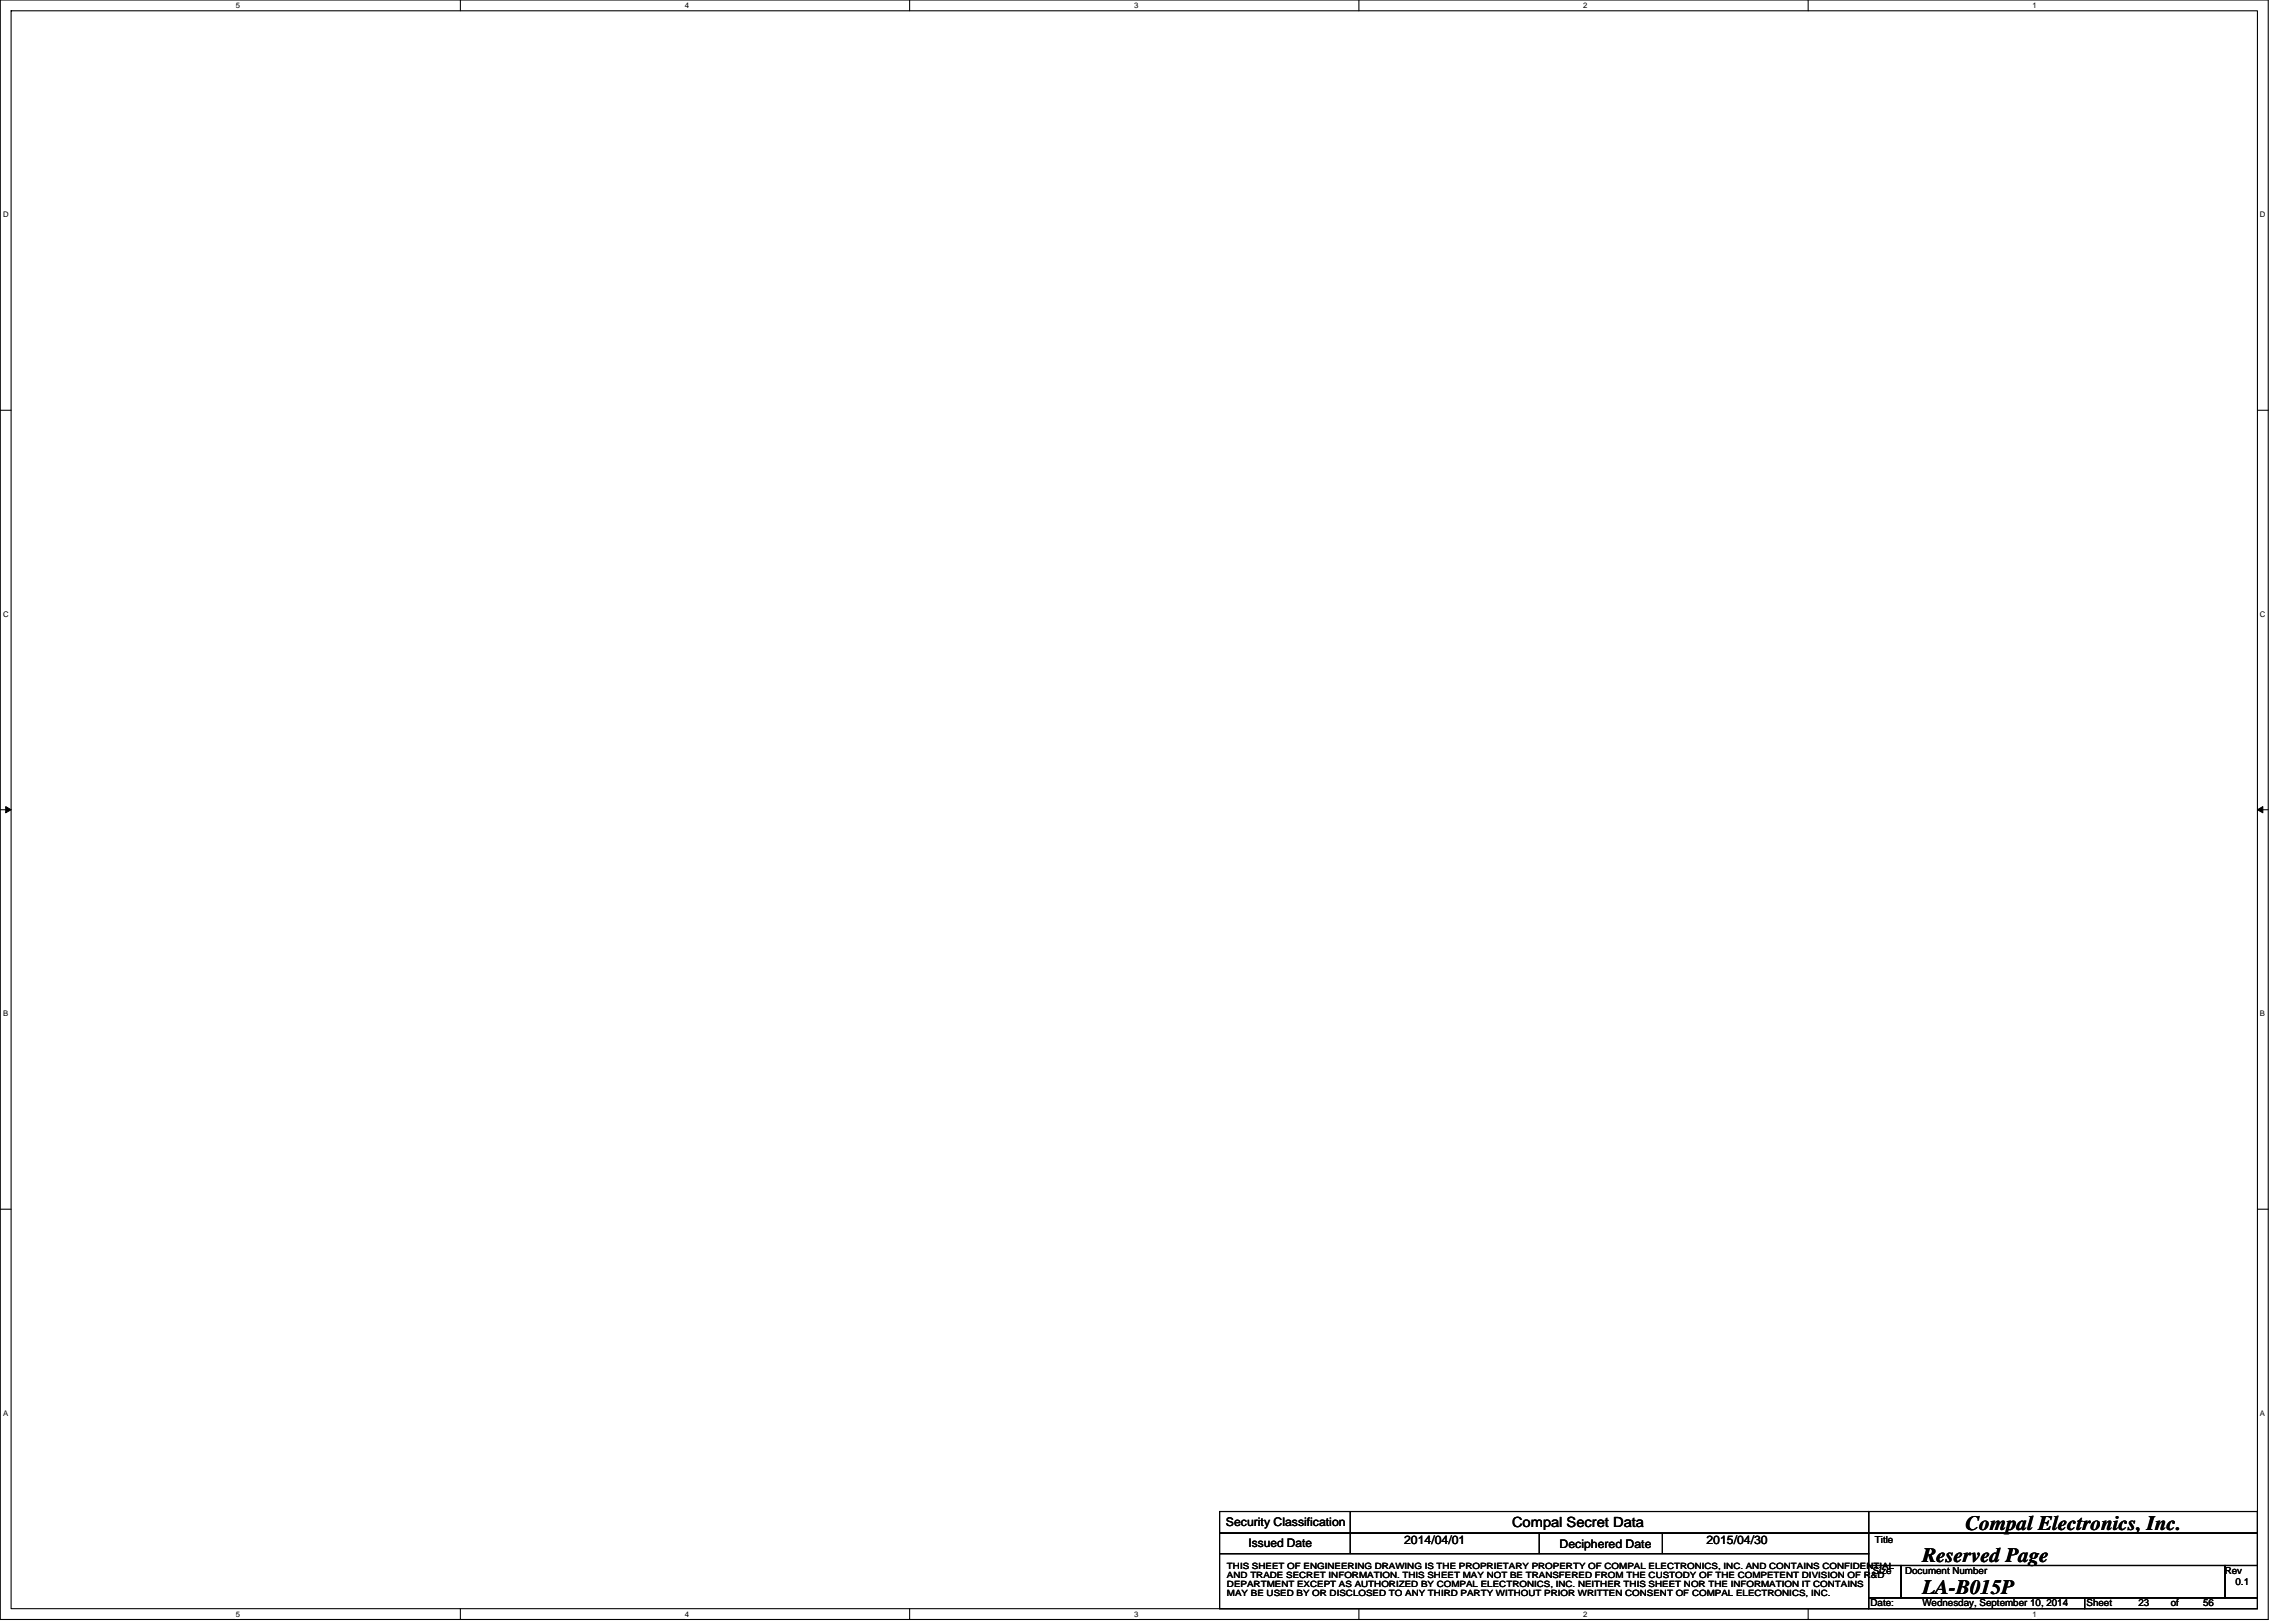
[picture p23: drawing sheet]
<svg xmlns="http://www.w3.org/2000/svg" width="297mm" height="210mm" viewBox="0 0 297 210" stroke-linecap="round" stroke-linejoin="round" font-family="sans-serif">
<defs><g id="words">
<g font-size="2.7">
<text x="254.3" y="197.9">Compal Electronics, Inc.</text>
<text x="248.7" y="202.1">Reserved Page</text>
<text x="248.7" y="206.3">LA-B015P</text>
</g>
<text font-size="1.8" x="195.6" y="197.6">Compal Secret Data</text>
<g font-size="1.5">
<text x="158.6" y="197.5">Security Classification</text>
<text x="161.5" y="200.2">Issued Date</text>
<text x="181.6" y="199.8">2014/04/01</text>
<text x="201.8" y="200.3">Deciphered Date</text>
<text x="220.8" y="199.8">2015/04/30</text>
</g>
<g font-size="1.3">
<text x="242.3" y="203.7">Size</text>
<text x="242.6" y="199.6">Title</text>
<text x="246.5" y="203.7">Document Number</text>
<text x="287.8" y="203.7">Rev</text>
<text x="242" y="207.9">Date:</text>
<text x="248.7" y="207.9">Wednesday, September 10, 2014</text>
<text x="269.9" y="207.9">Sheet</text>
<text x="276.6" y="207.9">23</text>
<text x="280.8" y="207.9">of</text>
<text x="285" y="207.9">56</text>
<text x="289.2" y="205.1">0.1</text>
</g>
<g font-size="1.1">
<text x="158.7" y="203">THIS SHEET OF ENGINEERING DRAWING IS THE PROPRIETARY PROPERTY OF COMPAL ELECTRONICS, INC. AND CONTAINS CONFIDENTIAL</text>
<text x="158.7" y="204.2">AND TRADE SECRET INFORMATION. THIS SHEET MAY NOT BE TRANSFERED FROM THE CUSTODY OF THE COMPETENT DIVISION OF R&amp;D</text>
<text x="158.7" y="205.3">DEPARTMENT EXCEPT AS AUTHORIZED BY COMPAL ELECTRONICS, INC. NEITHER THIS SHEET NOR THE INFORMATION IT CONTAINS</text>
<text x="158.7" y="206.5">MAY BE USED BY OR DISCLOSED TO ANY THIRD PARTY WITHOUT PRIOR WRITTEN CONSENT OF COMPAL ELECTRONICS, INC.</text>
</g>
<g font-size="1">
<text x="30.5" y="1">5</text>
<text x="88.6" y="1">4</text>
<text x="146.7" y="1">3</text>
<text x="204.8" y="1">2</text>
<text x="263" y="1">1</text>
<text x=".4" y="28.1">D</text>
<text x="292.4" y="28.1">D</text>
<text x=".4" y="79.8">C</text>
<text x="292.4" y="79.8">C</text>
<text x=".4" y="131.5">B</text>
<text x="292.4" y="131.5">B</text>
<text x=".4" y="183.2">A</text>
<text x="292.4" y="183.2">A</text>
<text x="30.5" y="209.2">5</text>
<text x="88.6" y="209.2">4</text>
<text x="146.7" y="209.2">3</text>
<text x="204.8" y="209.2">2</text>
<text x="263" y="209.2">1</text>
</g>
</g></defs>
<path d="M0 0h293.4v209.6h-293.4zM1.4 1.4h290.6v206.8h-290.6z" fill="none" stroke="#000" stroke-width=".14"/>
<g fill="#fff">
<path d="M30.5 .1h.6v1.2h-.6z"/>
<path d="M30.5 208.3h.6v1.1h-.6z"/>
</g>
<path d="M59.6 0v1.4M59.6 208.2v1.4" fill="none" stroke="#000" stroke-width=".14"/>
<g fill="#fff">
<path d="M88.6 .1h.6v1.2h-.6z"/>
<path d="M88.6 208.3h.6v1.1h-.6z"/>
</g>
<path d="M117.7 0v1.4M117.7 208.2v1.4" fill="none" stroke="#000" stroke-width=".14"/>
<g fill="#fff">
<path d="M146.7 .1h.6v1.2h-.6z"/>
<path d="M146.7 208.3h.6v1.1h-.6z"/>
</g>
<path d="M175.8 0v1.4M175.8 208.2v1.4" fill="none" stroke="#000" stroke-width=".14"/>
<g fill="#fff">
<path d="M204.9 .1h.5v1.2h-.5z"/>
<path d="M204.9 208.3h.5v1.1h-.5z"/>
</g>
<path d="M233.9 0v1.4M233.9 208.2v1.4" fill="none" stroke="#000" stroke-width=".14"/>
<g fill="#fff">
<path d="M263 .1h.5v1.2h-.5z"/>
<path d="M263 208.3h.5v1.1h-.5z"/>
<path d="M.4 27.2h.7v1.2h-.7z"/>
<path d="M292.4 27.2h.7v1.2h-.7z"/>
<path d="M.4 78.9h.7v1.2h-.7z"/>
<path d="M292.4 78.9h.7v1.2h-.7z"/>
</g>
<path d="M0 53.1h1.4M292 53.1h1.4" fill="none" stroke="#000" stroke-width=".14"/>
<g fill="#fff">
<path d="M.4 130.6h.7v1.2h-.7z"/>
<path d="M292.4 130.6h.7v1.2h-.7z"/>
</g>
<path d="M0 104.8h1.4M292 104.8h1.4" fill="none" stroke="#000" stroke-width=".14"/>
<path d="M.7 104.4l.7 .4-.7 .4zM292 104.8l.7-.4v.8z" fill="#000"/>
<path d="M.7 104.4l.7 .4-.7 .4zM292 104.8l.7-.4v.8z" fill="none" stroke="#000" stroke-width=".13"/>
<g fill="#fff">
<path d="M.4 182.3h.7v1.1h-.7z"/>
<path d="M292.4 182.3h.7v1.1h-.7z"/>
</g>
<g fill="none" stroke="#000" stroke-width=".14">
<path d="M0 156.5h1.4M292 156.5h1.4M157.8 195.6h84v2.8h-84zM157.8 198.4h84v2.7h-84zM174.7 195.6v5.5M199.1 198.4v2.7M215.1 198.4v2.7M241.8 195.6h50.2v2.8h-50.2zM241.8 198.4h50.2v4.2h-50.2zM157.8 201.1h84v7.1h-84zM241.8 202.6h4.1v4.2h-4.1zM241.8 206.8h27.9v1.4h-27.9z"/>
<path d="M245.9 202.6h42v4.2h-42zM269.7 206.8h22.3v1.4h-22.3zM287.9 202.6h4.1v4.2h-4.1z"/>
</g>
<use href="#words"/>
</svg>
